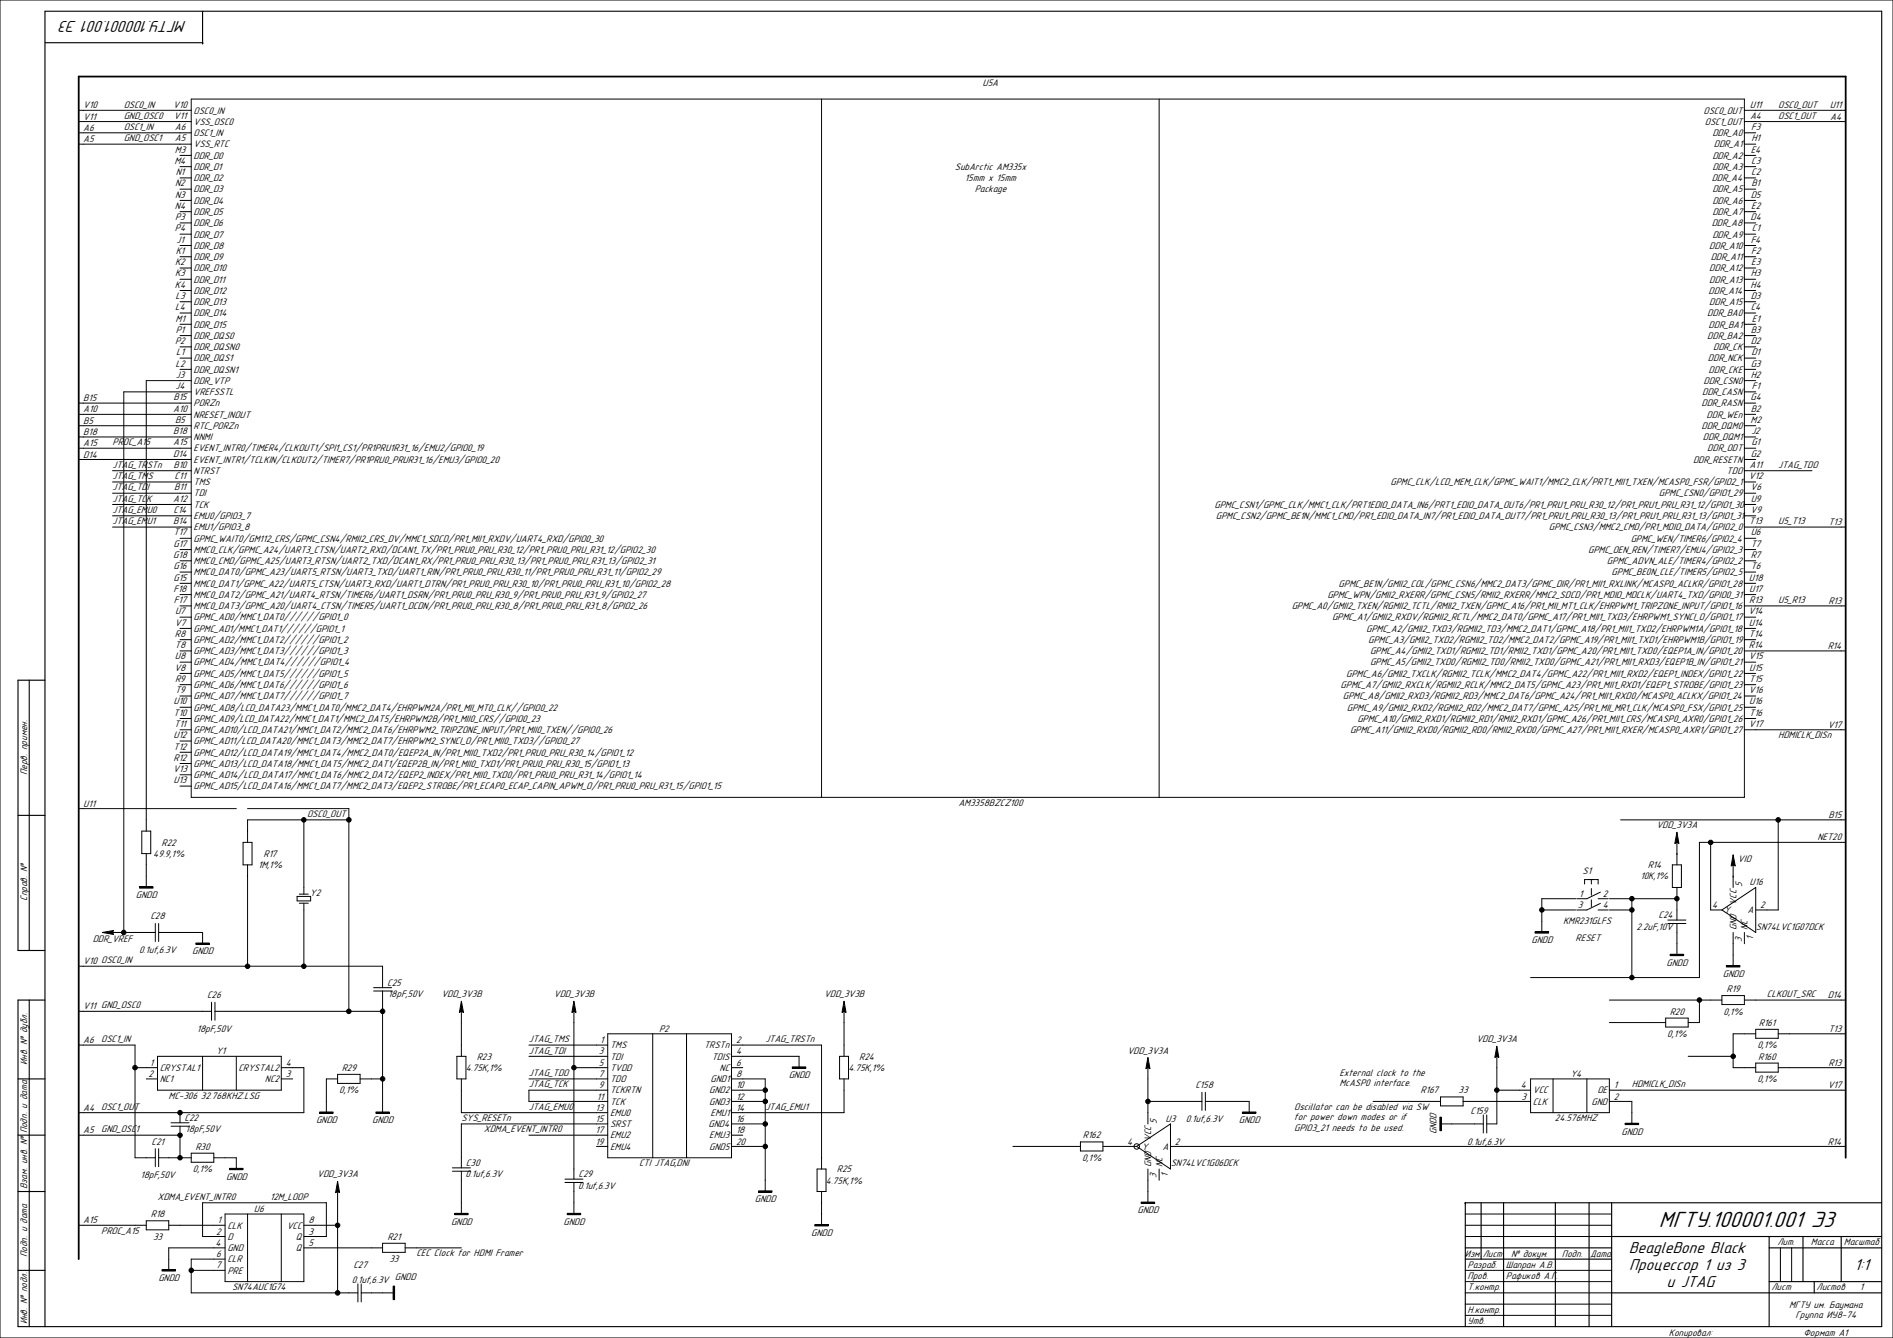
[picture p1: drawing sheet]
<svg xmlns="http://www.w3.org/2000/svg" width="841mm" height="594mm" viewBox="0 0 841 594" stroke-linecap="round" stroke-linejoin="round" font-family="sans-serif">
<defs><g id="words">
<text font-size="10.3" x="737" y="544.8">МГТУ.100001.001 Э3</text>
<g font-size="7.4">
<text x="82.9" y="9.5" transform="rotate(180 82.9 9.5)">МГТУ.100001.001 Э3</text>
<text x="723.7" y="556.2">BeagleBone Black</text>
<text x="723.8" y="563.9">Процессор 1 из 3</text>
<text x="823.9" y="563.9">1:1</text>
<text x="740.5" y="571.6">и JTAG</text>
</g>
<g font-size="4.4">
<text x="436.5" y="38.1">U5A</text>
<text x="55" y="47.8">OSC0_IN</text>
<text x="77" y="47.8">V10</text>
<text x="777.5" y="47.8">U11</text>
<text x="790" y="47.8">OSC0_OUT</text>
<text x="37" y="48.1">V10</text>
<text x="37" y="53.1">V11</text>
<text x="55" y="52.7">GND_OSC0</text>
<text x="77.3" y="52.7">V11</text>
<text x="86" y="50.4">OSC0_IN</text>
<text x="756.8" y="50.4">OSC0_OUT</text>
<text x="777.5" y="52.7">A4</text>
<text x="790" y="52.7">OSC1_OUT</text>
<text x="812.9" y="48.1">U11</text>
<text x="813.1" y="53.1">A4</text>
<text x="37" y="58.1">A6</text>
<text x="55" y="57.7">OSC1_IN</text>
<text x="77.7" y="57.7">A6</text>
<text x="86" y="55.4">VSS_OSC0</text>
<text x="757.4" y="55.4">OSC1_OUT</text>
<text x="778" y="57.7">F3</text>
<text x="37" y="63.1">A5</text>
<text x="55" y="62.7">GND_OSC1</text>
<text x="77.7" y="62.7">A5</text>
<text x="86" y="60.5">OSC1_IN</text>
<text x="86" y="65.4">VSS_RTC</text>
<text x="760.8" y="60.5">DDR_A0</text>
<text x="761.5" y="65.4">DDR_A1</text>
<text x="778.1" y="62.7">H1</text>
<text x="77.7" y="67.7">M3</text>
<text x="86" y="70.4">DDR_D0</text>
<text x="760.8" y="70.4">DDR_A2</text>
<text x="777.8" y="67.7">E4</text>
<text x="77.5" y="72.7">M4</text>
<text x="78.1" y="77.7">N1</text>
<text x="86" y="75.4">DDR_D1</text>
<text x="424.2" y="75.4">SubArctic AM335x</text>
<text x="760.8" y="75.4">DDR_A3</text>
<text x="778" y="72.7">C3</text>
<text x="778" y="77.7">C2</text>
<text x="77.8" y="82.7">N2</text>
<text x="86" y="80.4">DDR_D2</text>
<text x="428.7" y="80.4">15mm x 15mm</text>
<text x="760.5" y="80.4">DDR_A4</text>
<text x="778.1" y="82.7">B1</text>
<text x="77.8" y="87.7">N3</text>
<text x="86" y="85.4">DDR_D3</text>
<text x="433" y="85.4">Package</text>
<text x="760.8" y="85.4">DDR_A5</text>
<text x="777.8" y="87.7">D5</text>
<text x="77.7" y="92.8">N4</text>
<text x="86" y="90.4">DDR_D4</text>
<text x="86" y="95.4">DDR_D5</text>
<text x="760.8" y="90.4">DDR_A6</text>
<text x="760.8" y="95.4">DDR_A7</text>
<text x="778" y="92.8">E2</text>
<text x="77.8" y="97.7">P3</text>
<text x="86" y="100.5">DDR_D6</text>
<text x="760.5" y="100.5">DDR_A8</text>
<text x="777.7" y="97.7">D4</text>
<text x="77.7" y="102.7">P4</text>
<text x="78.4" y="107.7">J1</text>
<text x="86" y="105.5">DDR_D7</text>
<text x="760.8" y="105.5">DDR_A9</text>
<text x="777.8" y="107.7">F4</text>
<text x="778.3" y="102.7">C1</text>
<text x="78.1" y="112.7">K1</text>
<text x="86" y="110.4">DDR_D8</text>
<text x="759.4" y="110.4">DDR_A10</text>
<text x="778" y="112.7">F2</text>
<text x="77.8" y="117.7">K2</text>
<text x="86" y="115.4">DDR_D9</text>
<text x="760.1" y="115.4">DDR_A11</text>
<text x="778" y="117.7">E3</text>
<text x="77.8" y="122.7">K3</text>
<text x="86" y="120.4">DDR_D10</text>
<text x="86" y="125.4">DDR_D11</text>
<text x="759.4" y="120.4">DDR_A12</text>
<text x="759.4" y="125.4">DDR_A13</text>
<text x="777.8" y="122.7">H3</text>
<text x="77.7" y="127.7">K4</text>
<text x="86" y="130.4">DDR_D12</text>
<text x="759.1" y="130.4">DDR_A14</text>
<text x="777.7" y="127.7">H4</text>
<text x="77.8" y="137.8">L4</text>
<text x="78" y="132.8">L3</text>
<text x="86" y="135.4">DDR_D13</text>
<text x="759.4" y="135.4">DDR_A15</text>
<text x="777.8" y="132.8">D3</text>
<text x="777.8" y="137.8">C4</text>
<text x="78" y="142.7">M1</text>
<text x="86" y="140.5">DDR_D14</text>
<text x="758.5" y="140.5">DDR_BA0</text>
<text x="778.3" y="142.7">E1</text>
<text x="78.1" y="147.7">P1</text>
<text x="86" y="145.5">DDR_D15</text>
<text x="759.1" y="145.5">DDR_BA1</text>
<text x="777.8" y="147.7">B3</text>
<text x="77.8" y="152.7">P2</text>
<text x="86" y="150.5">DDR_DQS0</text>
<text x="86" y="155.4">DDR_DQSN0</text>
<text x="758.5" y="150.5">DDR_BA2</text>
<text x="761.2" y="155.4">DDR_CK</text>
<text x="777.8" y="152.7">D2</text>
<text x="78.3" y="157.7">L1</text>
<text x="86" y="160.4">DDR_DQS1</text>
<text x="758.8" y="160.4">DDR_NCK</text>
<text x="778.1" y="157.7">D1</text>
<text x="78" y="162.7">L2</text>
<text x="78.1" y="167.7">J3</text>
<text x="86" y="165.4">DDR_DQSN1</text>
<text x="759.1" y="165.4">DDR_CKE</text>
<text x="777.8" y="162.7">G3</text>
<text x="777.8" y="167.7">H2</text>
<text x="78" y="172.8">J4</text>
<text x="86" y="170.4">DDR_VTP</text>
<text x="756.8" y="170.4">DDR_CSN0</text>
<text x="778.3" y="172.8">F1</text>
<text x="37" y="178.1">B15</text>
<text x="77.1" y="177.8">B15</text>
<text x="86" y="175.4">VREFSSTL</text>
<text x="756.2" y="175.4">DDR_CASN</text>
<text x="777.7" y="177.8">G4</text>
<text x="37" y="183.1">A10</text>
<text x="77" y="182.8">A10</text>
<text x="86" y="185.5">NRESET_INOUT</text>
<text x="86" y="180.4">PORZn</text>
<text x="755.9" y="180.4">DDR_RASN</text>
<text x="758.2" y="185.5">DDR_WEn</text>
<text x="777.8" y="182.8">B2</text>
<text x="37" y="188.1">B5</text>
<text x="77.8" y="187.7">B5</text>
<text x="86" y="190.5">RTC_PORZn</text>
<text x="755.9" y="190.5">DDR_DQM0</text>
<text x="777.7" y="187.7">M2</text>
<text x="37" y="193.2">B18</text>
<text x="50" y="197.7">PROC_A15</text>
<text x="77" y="197.7">A15</text>
<text x="77" y="192.7">B18</text>
<text x="86" y="195.5">NNMI</text>
<text x="756.5" y="195.5">DDR_DQM1</text>
<text x="778.1" y="192.7">J2</text>
<text x="778.1" y="197.7">G1</text>
<text x="37" y="198.2">A15</text>
<text x="37" y="203.2">D14</text>
<text x="77" y="202.7">D14</text>
<text x="86" y="200.4">EVENT_INTR0/TIMER4/CLKOUT1/SPI1_CS1/PR1PRU1R31_16/EMU2/GPIO0_19</text>
<text x="758.5" y="200.4">DDR_ODT</text>
<text x="777.8" y="202.7">G2</text>
<text x="50" y="207.7">JTAG_TRSTn</text>
<text x="77.1" y="207.7">B10</text>
<text x="86" y="205.4">EVENT_INTR1/TCLKIN/CLKOUT2/TIMER7/PR1PRU0_PRUR31_16/EMU3/GPIO0_20</text>
<text x="752.2" y="205.4">DDR_RESETN</text>
<text x="777.3" y="207.7">A11</text>
<text x="790" y="207.7">JTAG_TDO</text>
<text x="50" y="212.8">JTAG_TMS</text>
<text x="77.6" y="212.8">C11</text>
<text x="86" y="215.4">TMS</text>
<text x="86" y="210.4">NTRST</text>
<text x="617.8" y="215.4">GPMC_CLK/LCD_MEM_CLK/GPMC_WAIT1/MMC2_CLK/PRT1_MII1_TXEN/MCASP0_FSR/GPIO2_1</text>
<text x="767.1" y="210.4">TDO</text>
<text x="777" y="212.8">V12</text>
<text x="50" y="217.8">JTAG_TDI</text>
<text x="77.4" y="217.8">B11</text>
<text x="86" y="220.4">TDI</text>
<text x="737" y="220.4">GPMC_CSN0/GPIO1_29</text>
<text x="777.7" y="217.8">V6</text>
<text x="50" y="222.8">JTAG_TCK</text>
<text x="50" y="227.8">JTAG_EMU0</text>
<text x="77" y="222.8">A12</text>
<text x="77.1" y="227.8">C14</text>
<text x="86" y="225.5">TCK</text>
<text x="539.6" y="225.5">GPMC_CSN1/GPMC_CLK/MMC1_CLK/PRT1EDIO_DATA_IN6/PRT1_EDIO_DATA_OUT6/PR1_PRU1_PRU_R30_12/PR1_PRU1_PRU_R31_12/GPIO1_30</text>
<text x="777.7" y="227.8">V9</text>
<text x="777.8" y="222.8">U9</text>
<text x="50" y="232.7">JTAG_EMU1</text>
<text x="77" y="232.7">B14</text>
<text x="86" y="230.5">EMU0/GPIO3_7</text>
<text x="540.2" y="230.5">GPMC_CSN2/GPMC_BE1N/MMC1_CMD/PR1_EDIO_DATA_IN7/PR1_EDIO_DATA_OUT7/PR1_PRU1_PRU_R30_13/PR1_PRU1_PRU_R31_13/GPIO1_31</text>
<text x="777.2" y="232.7">T13</text>
<text x="790" y="232.7">U5_T13</text>
<text x="812.3" y="233.2">T13</text>
<text x="77.1" y="237.7">T17</text>
<text x="86" y="235.5">EMU1/GPIO3_8</text>
<text x="688.1" y="235.5">GPMC_CSN3/MMC2_CMD/PR1_MDIO_DATA/GPIO2_0</text>
<text x="777.8" y="237.7">U6</text>
<text x="77.1" y="242.7">G17</text>
<text x="86" y="245.4">MMC0_CLK/GPMC_A24/UART3_CTSN/UART2_RXD/DCAN1_TX/PR1_PRU0_PRU_R30_12/PR1_PRU0_PRU_R31_12/GPIO2_30</text>
<text x="86" y="240.5">GPMC_WAIT0/GM112_CRS/GPMC_CSN4/RMII2_CRS_DV/MMC1_SDCD/PR1_MII1_RXDV/UART4_RXD/GPIO0_30</text>
<text x="705.6" y="245.4">GPMC_OEN_REN/TIMER7/EMU4/GPIO2_3</text>
<text x="724.5" y="240.5">GPMC_WEN/TIMER6/GPIO2_4</text>
<text x="777.8" y="242.7">T7</text>
<text x="77" y="247.7">G18</text>
<text x="86" y="250.4">MMC0_CMD/GPMC_A25/UART3_RTSN/UART2_TXD/DCAN1_RX/PR1_PRU0_PRU_R30_13/PR1_PRU0_PRU_R31_13/GPIO2_31</text>
<text x="714" y="250.4">GPMC_ADVN_ALE/TIMER4/GPIO2_2</text>
<text x="777.8" y="247.7">R7</text>
<text x="77.1" y="257.8">G15</text>
<text x="77.1" y="252.8">G16</text>
<text x="86" y="255.4">MMC0_DAT0/GPMC_A23/UART5_RTSN/UART3_TXD/UART1_RIN/PR1_PRU0_PRU_R30_11/PR1_PRU0_PRU_R31_11/GPIO2_29</text>
<text x="716" y="255.4">GPMC_BE0N_CLE/TIMER5/GPIO2_5</text>
<text x="777" y="257.8">U18</text>
<text x="777.8" y="252.8">T6</text>
<text x="77.1" y="262.8">F18</text>
<text x="86" y="260.4">MMC0_DAT1/GPMC_A22/UART5_CTSN/UART3_RXD/UART1_DTRN/PR1_PRU0_PRU_R30_10/PR1_PRU0_PRU_R31_10/GPIO2_28</text>
<text x="594.7" y="260.4">GPMC_BE1N/GMII2_COL/GPMC_CSN6/MMC2_DAT3/GPMC_DIR/PR1_MII1_RXLINK/MCASP0_ACLKR/GPIO1_28</text>
<text x="777.2" y="262.8">U17</text>
<text x="77.3" y="267.8">F17</text>
<text x="86" y="265.5">MMC0_DAT2/GPMC_A21/UART4_RTSN/TIMER6/UART1_DSRN/PR1_PRU0_PRU_R30_9/PR1_PRU0_PRU_R31_9/GPIO2_27</text>
<text x="589.7" y="265.5">GPMC_WPN/GMII2_RXERR/GPMC_CSN5/RMII2_RXERR/MMC2_SDCD/PR1_MDIO_MDCLK/UART4_TXD/GPIO0_31</text>
<text x="777.2" y="267.8">R13</text>
<text x="790" y="267.8">U5_R13</text>
<text x="812.3" y="268.1">R13</text>
<text x="77.8" y="272.8">U7</text>
<text x="86" y="270.5">MMC0_DAT3/GPMC_A20/UART4_CTSN/TIMER5/UART1_DCDN/PR1_PRU0_PRU_R30_8/PR1_PRU0_PRU_R31_8/GPIO2_26</text>
<text x="86" y="275.5">GPMC_AD0/MMC1_DAT0//////GPIO1_0</text>
<text x="573.9" y="270.5">GPMC_A0/GMII2_TXEN/RGMII2_TCTL/RMII2_TXEN/GPMC_A16/PR1_MII_MT1_CLK/EHRPWM1_TRIPZONE_INPUT/GPIO1_16</text>
<text x="591.8" y="275.5">GPMC_A1/GMII2_RXDV/RGMII2_RCTL/MMC2_DAT0/GPMC_A17/PR1_MII1_TXD3/EHRPWM1_SYNCI_O/GPIO1_17</text>
<text x="776.8" y="272.8">V14</text>
<text x="77.7" y="277.7">V7</text>
<text x="86" y="280.5">GPMC_AD1/MMC1_DAT1//////GPIO1_1</text>
<text x="607" y="280.5">GPMC_A2/GMII2_TXD3/RGMII2_TD3/MMC2_DAT1/GPMC_A18/PR1_MII1_TXD2/EHRPWM1A/GPIO1_18</text>
<text x="777" y="277.7">U14</text>
<text x="77.7" y="282.7">R8</text>
<text x="77.7" y="287.7">T8</text>
<text x="86" y="285.5">GPMC_AD2/MMC1_DAT2//////GPIO1_2</text>
<text x="607.9" y="285.5">GPMC_A3/GMII2_TXD2/RGMII2_TD2/MMC2_DAT2/GPMC_A19/PR1_MII1_TXD1/EHRPWM1B/GPIO1_19</text>
<text x="777" y="282.7">T14</text>
<text x="777" y="287.7">R14</text>
<text x="77.7" y="292.8">U8</text>
<text x="86" y="290.4">GPMC_AD3/MMC1_DAT3//////GPIO1_3</text>
<text x="608.7" y="290.4">GPMC_A4/GMII2_TXD1/RGMII2_TD1/RMII2_TXD1/GPMC_A20/PR1_MII1_TXD0/EQEP1A_IN/GPIO1_20</text>
<text x="777" y="292.8">V15</text>
<text x="812" y="288.2">R14</text>
<text x="77.5" y="297.8">V8</text>
<text x="86" y="295.4">GPMC_AD4/MMC1_DAT4//////GPIO1_4</text>
<text x="608.7" y="295.4">GPMC_A5/GMII2_TXD0/RGMII2_TD0/RMII2_TXD0/GPMC_A21/PR1_MII1_RXD3/EQEP1B_IN/GPIO1_21</text>
<text x="777.2" y="297.8">U15</text>
<text x="77.8" y="302.8">R9</text>
<text x="86" y="305.5">GPMC_AD6/MMC1_DAT6//////GPIO1_6</text>
<text x="86" y="300.4">GPMC_AD5/MMC1_DAT5//////GPIO1_5</text>
<text x="595.6" y="305.5">GPMC_A7/GMII2_RXCLK/RGMII2_RCLK/MMC2_DAT5/GPMC_A23/PR1_MII1_RXD1/EQEP1_STROBE/GPIO1_23</text>
<text x="598.1" y="300.4">GPMC_A6/GMII2_TXCLK/RGMII2_TCLK/MMC2_DAT4/GPMC_A22/PR1_MII1_RXD2/EQEP1_INDEX/GPIO1_22</text>
<text x="777.2" y="302.8">T15</text>
<text x="77.8" y="307.8">T9</text>
<text x="86" y="310.5">GPMC_AD7/MMC1_DAT7//////GPIO1_7</text>
<text x="596.6" y="310.5">GPMC_A8/GMII2_RXD3/RGMII2_RD3/MMC2_DAT6/GPMC_A24/PR1_MII1_RXD0/MCASP0_ACLKX/GPIO1_24</text>
<text x="777" y="307.8">V16</text>
<text x="77.1" y="317.8">T10</text>
<text x="77.1" y="312.8">U10</text>
<text x="86" y="315.5">GPMC_AD8/LCD_DATA23/MMC1_DAT0/MMC2_DAT4/EHRPWM2A/PR1_MII_MT0_CLK//GPIO0_22</text>
<text x="598.4" y="315.5">GPMC_A9/GMII2_RXD2/RGMII2_RD2/MMC2_DAT7/GPMC_A25/PR1_MII_MR1_CLK/MCASP0_FSX/GPIO1_25</text>
<text x="777.2" y="312.8">U16</text>
<text x="777.2" y="317.8">T16</text>
<text x="77.4" y="322.7">T11</text>
<text x="86" y="320.5">GPMC_AD9/LCD_DATA22/MMC1_DAT1/MMC2_DAT5/EHRPWM2B/PR1_MII0_CRS//GPIO0_23</text>
<text x="603" y="320.5">GPMC_A10/GMII2_RXD1/RGMII2_RD1/RMII2_RXD1/GPMC_A26/PR1_MII1_CRS/MCASP0_AXR0/GPIO1_26</text>
<text x="777" y="322.7">V17</text>
<text x="812" y="323.2">V17</text>
<text x="77.1" y="327.7">U12</text>
<text x="86" y="325.5">GPMC_AD10/LCD_DATA21/MMC1_DAT2/MMC2_DAT6/EHRPWM2_TRIPZONE_INPUT/PR1_MII0_TXEN//GPIO0_26</text>
<text x="599.8" y="325.5">GPMC_A11/GMII2_RXD0/RGMII2_RD0/RMII2_RXD0/GPMC_A27/PR1_MII1_RXER/MCASP0_AXR1/GPIO1_27</text>
<text x="790" y="327.7">HDMICLK_DISn</text>
<text x="77.1" y="332.8">T12</text>
<text x="86" y="335.4">GPMC_AD12/LCD_DATA19/MMC1_DAT4/MMC2_DAT0/EQEP2A_IN/PR1_MII0_TXD2/PR1_PRU0_PRU_R30_14/GPIO1_12</text>
<text x="86" y="330.5">GPMC_AD11/LCD_DATA20/MMC1_DAT3/MMC2_DAT7/EHRPWM2_SYNCI_O/PR1_MII0_TXD3//GPIO0_27</text>
<text x="77.1" y="337.8">R12</text>
<text x="86" y="340.4">GPMC_AD13/LCD_DATA18/MMC1_DAT5/MMC2_DAT1/EQEP2B_IN/PR1_MII0_TXD1/PR1_PRU0_PRU_R30_15/GPIO1_13</text>
<text x="12" y="344" transform="rotate(-90 12 344)">Перв. примен.</text>
<text x="77" y="342.8">V13</text>
<text x="77.1" y="347.8">U13</text>
<text x="86" y="345.5">GPMC_AD14/LCD_DATA17/MMC1_DAT6/MMC2_DAT2/EQEP2_INDEX/PR1_MII0_TXD0/PR1_PRU0_PRU_R31_14/GPIO1_14</text>
<text x="86" y="350.5">GPMC_AD15/LCD_DATA16/MMC1_DAT7/MMC2_DAT3/EQEP2_STROBE/PR1_ECAP0_ECAP_CAPIN_APWM_O/PR1_PRU0_PRU_R31_15/GPIO1_15</text>
<text x="37" y="358.2">U11</text>
<text x="425.8" y="357.8">AM3358BZCZ100</text>
<text x="136.4" y="362.8">OSC0_OUT</text>
<text x="812.3" y="363.2">B15</text>
<text x="735.9" y="367.7">VDD_3V3A</text>
<text x="71.8" y="375.5">R22</text>
<text x="807.4" y="373.2">NET20</text>
<text x="68.1" y="380.4">49.9,1%</text>
<text x="117.1" y="380.4">R17</text>
<text x="772.1" y="382.8">VIO</text>
<text x="114.7" y="385.5">1M,1%</text>
<text x="703.1" y="388.2">S1</text>
<text x="732" y="385.5">R14</text>
<text x="728.9" y="390.5">10K,1%</text>
<text x="773.9" y="394" transform="rotate(-90 773.9 394)">5</text>
<text x="777.3" y="393.1">U16</text>
<text x="12" y="400.1" transform="rotate(-90 12 400.1)">Справ. №</text>
<text x="60.4" y="398.8">GNDD</text>
<text x="137.7" y="397.8">Y2</text>
<text x="701.6" y="398.2">1</text>
<text x="712" y="398.2">2</text>
<text x="771.4" y="401.7" transform="rotate(-90 771.4 401.7)">VCC</text>
<text x="701" y="403.2">3</text>
<text x="712" y="403.2">4</text>
<text x="736.9" y="407.8">C24</text>
<text x="760.7" y="403.2">4</text>
<text x="766" y="405.5">Y</text>
<text x="776.4" y="405.5">A</text>
<text x="782" y="403.2">2</text>
<text x="66.8" y="408.2">C28</text>
<text x="694.4" y="410.5">KMR231GLFS</text>
<text x="727.1" y="412.8">2.2uF,10V</text>
<text x="771.4" y="413" transform="rotate(-90 771.4 413)">GND</text>
<text x="776.4" y="413" transform="rotate(-90 776.4 413)">NC</text>
<text x="780.1" y="412.8">SN74LVC1G07DCK</text>
<text x="41.2" y="418.2">DDR_VREF</text>
<text x="680.4" y="418.8">GNDD</text>
<text x="700" y="417.8">RESET</text>
<text x="773.9" y="418" transform="rotate(-90 773.9 418)">3</text>
<text x="778.8" y="417.4" transform="rotate(-90 778.8 417.4)">1</text>
<text x="61.8" y="423.2">0.1uf,6.3V</text>
<text x="85.4" y="423.8">GNDD</text>
<text x="37" y="428.2">V10 OSC0_IN</text>
<text x="740.5" y="428.8">GNDD</text>
<text x="172" y="437.8">C25</text>
<text x="765.4" y="433.8">GNDD</text>
<text x="92" y="443.2">C26</text>
<text x="172.4" y="442.8">18pF,50V</text>
<text x="196.1" y="442.8">VDD_3V3B</text>
<text x="246.1" y="442.8">VDD_3V3B</text>
<text x="366.1" y="442.8">VDD_3V3B</text>
<text x="767.1" y="440.5">R19</text>
<text x="785" y="442.8">CLKOUT_SRC</text>
<text x="812" y="443.2">D14</text>
<text x="37" y="448.2">V11 GND_OSC0</text>
<text x="741.8" y="450.5">R20</text>
<text x="765.7" y="450.5">0,1%</text>
<text x="781.4" y="455.5">R161</text>
<text x="87.4" y="458.2">18pF,50V</text>
<text x="292.8" y="458.2">P2</text>
<text x="740.7" y="460.5">0,1%</text>
<text x="812.3" y="458.2">T13</text>
<text x="37" y="463.2">A6</text>
<text x="45" y="462.8">OSC1_IN</text>
<text x="235" y="462.8">JTAG_TMS</text>
<text x="235" y="467.8">JTAG_TDI</text>
<text x="266.6" y="463.2">1</text>
<text x="271" y="465.5">TMS</text>
<text x="312.8" y="465.5">TRSTn</text>
<text x="327" y="463.2">2</text>
<text x="340" y="462.8">JTAG_TRSTn</text>
<text x="500.9" y="467.8">VDD_3V3A</text>
<text x="655.9" y="462.8">VDD_3V3A</text>
<text x="780.8" y="465.5">0,1%</text>
<text x="12" y="472.9" transform="rotate(-90 12 472.9)">Инв. № дубл.</text>
<text x="66.6" y="473.2">1</text>
<text x="96" y="468.2">Y1</text>
<text x="127" y="473.2">4</text>
<text x="211.8" y="470.5">R23</text>
<text x="266" y="468.2">3</text>
<text x="266" y="473.2">5</text>
<text x="271" y="470.5">TDI</text>
<text x="316.2" y="470.5">TDIS</text>
<text x="327" y="468.2">4</text>
<text x="327" y="473.2">6</text>
<text x="381.7" y="470.5">R24</text>
<text x="781.1" y="470.5">R160</text>
<text x="812.3" y="473.2">R13</text>
<text x="66" y="478.2">2</text>
<text x="71" y="475.5">CRYSTAL1</text>
<text x="105.9" y="475.5">CRYSTAL2</text>
<text x="127" y="478.2">3</text>
<text x="151.8" y="475.5">R29</text>
<text x="206.9" y="475.5">4.75K,1%</text>
<text x="235" y="477.8">JTAG_TDO</text>
<text x="266" y="478.2">7</text>
<text x="271" y="475.5">TVDD</text>
<text x="319.7" y="475.5">NC</text>
<text x="327" y="478.2">8</text>
<text x="350.4" y="478.8">GNDD</text>
<text x="376.9" y="475.5">4.75K,1%</text>
<text x="595" y="477.8">External clock to the</text>
<text x="697.7" y="478.2">Y4</text>
<text x="71" y="480.5">NC1</text>
<text x="117.7" y="480.5">NC2</text>
<text x="150.7" y="485.5">0,1%</text>
<text x="235" y="482.8">JTAG_TCK</text>
<text x="266" y="483.2">9</text>
<text x="271" y="480.5">TDO</text>
<text x="271" y="485.5">TCKRTN</text>
<text x="315.1" y="485.5">GND2</text>
<text x="315.7" y="480.5">GND1</text>
<text x="327" y="483.2">10</text>
<text x="531.1" y="483.2">C158</text>
<text x="595" y="482.4">McASP0 interface.</text>
<text x="631.1" y="485.5">R167</text>
<text x="648" y="485.5">33</text>
<text x="675.7" y="483.2">4</text>
<text x="681" y="485.5">VCC</text>
<text x="709.7" y="485.5">OE</text>
<text x="717" y="483.2">1</text>
<text x="725" y="482.8">HDMICLK_DISn</text>
<text x="780.8" y="480.5">0,1%</text>
<text x="812" y="483.2">V17</text>
<text x="74.9" y="487.8">MC-306 32.768KHZ.LSG</text>
<text x="265.2" y="488.2">11</text>
<text x="271" y="490.5">TCK</text>
<text x="315.1" y="490.5">GND3</text>
<text x="327" y="488.2">12</text>
<text x="676" y="488.2">3</text>
<text x="681" y="490.5">CLK</text>
<text x="707.1" y="490.5">GND</text>
<text x="717" y="488.2">2</text>
<text x="37" y="493.2">A4</text>
<text x="45" y="492.8">OSC1_OUT</text>
<text x="82" y="497.8">C22</text>
<text x="205" y="497.8">SYS_RESETn</text>
<text x="235" y="492.8">JTAG_EMU0</text>
<text x="264.6" y="493.2">13</text>
<text x="271" y="495.5">EMU0</text>
<text x="315.7" y="495.5">EMU1</text>
<text x="327" y="493.2">14</text>
<text x="340" y="492.8">JTAG_EMU1</text>
<text x="575" y="492.8">Oscillator can be disabled via SW</text>
<text x="575" y="497.4">for power down modes or if</text>
<text x="653.3" y="494.7">C159</text>
<text x="690.8" y="497.8">24.576MHZ</text>
<text x="37" y="503.2">A5</text>
<text x="45" y="502.8">GND_OSC1</text>
<text x="82.4" y="502.8">18pF,50V</text>
<text x="140.4" y="498.8">GNDD</text>
<text x="165.4" y="498.8">GNDD</text>
<text x="215" y="502.8">XDMA_EVENT_INTR0</text>
<text x="264.6" y="498.2">15</text>
<text x="264.6" y="503.2">17</text>
<text x="271" y="500.5">SRST</text>
<text x="314.8" y="500.5">GND4</text>
<text x="327" y="498.2">16</text>
<text x="327" y="503.2">18</text>
<text x="513.9" y="499.1" transform="rotate(-90 513.9 499.1)">5</text>
<text x="517.8" y="498.2">U3</text>
<text x="526.8" y="498.2">0.1uf,6.3V</text>
<text x="550.4" y="498.8">GNDD</text>
<text x="575" y="502">GPIO3_21 needs to be used.</text>
<text x="638.3" y="503.6" transform="rotate(-90 638.3 503.6)">GNDD</text>
<text x="720.4" y="503.8">GNDD</text>
<text x="67.3" y="508.2">C21</text>
<text x="264.6" y="508.2">19</text>
<text x="271" y="505.5">EMU2</text>
<text x="315.1" y="505.5">EMU3</text>
<text x="327" y="508.2">20</text>
<text x="481.1" y="505.5">R162</text>
<text x="500.7" y="508.2">4</text>
<text x="511.4" y="506.6" transform="rotate(-90 511.4 506.6)">VCC</text>
<text x="522" y="508.2">2</text>
<text x="651.8" y="508.2">0.1uf,6.3V</text>
<text x="812" y="508.2">R14</text>
<text x="86.8" y="510.5">R30</text>
<text x="271" y="510.5">EMU4</text>
<text x="315.1" y="510.5">GND5</text>
<text x="480.7" y="515.5">0,1%</text>
<text x="507.2" y="510.5">Y</text>
<text x="516.4" y="510.5">A</text>
<text x="85.7" y="520.5">0,1%</text>
<text x="207" y="517.8">C30</text>
<text x="283.9" y="517.8">CTI JTAG,DNI</text>
<text x="371.8" y="520.5">R25</text>
<text x="511.4" y="518.1" transform="rotate(-90 511.4 518.1)">GND</text>
<text x="516.4" y="518.1" transform="rotate(-90 516.4 518.1)">NC</text>
<text x="520.1" y="517.8">SN74LVC1G06DCK</text>
<text x="62.4" y="523.2">18pF,50V</text>
<text x="100.4" y="523.8">GNDD</text>
<text x="140.9" y="522.8">VDD_3V3A</text>
<text x="206.8" y="522.8">0.1uf,6.3V</text>
<text x="256.8" y="527.8">0.1uf,6.3V</text>
<text x="257" y="522.8">C29</text>
<text x="366.9" y="525.5">4.75K,1%</text>
<text x="513.8" y="523.1" transform="rotate(-90 513.8 523.1)">3</text>
<text x="518.8" y="522.5" transform="rotate(-90 518.8 522.5)">1</text>
<text x="12" y="528.1" transform="rotate(-90 12 528.1)">Взам. инв. № Подп. и дата</text>
<text x="70" y="532.8">XDMA_EVENT_INTR0</text>
<text x="120" y="532.8">12M_LOOP</text>
<text x="335.4" y="533.8">GNDD</text>
<text x="112.8" y="538.2">U6</text>
<text x="505.4" y="538.8">GNDD</text>
<text x="37" y="543.2">A15</text>
<text x="67" y="540.5">R18</text>
<text x="96.6" y="543.2">1</text>
<text x="101" y="545.5">CLK</text>
<text x="127.4" y="545.5">VCC</text>
<text x="137" y="543.2">8</text>
<text x="200.4" y="543.8">GNDD</text>
<text x="250.4" y="543.8">GNDD</text>
<text x="45" y="547.8">PROC_A15</text>
<text x="68" y="550.5">33</text>
<text x="96" y="548.2">2</text>
<text x="101" y="550.5">D</text>
<text x="131.4" y="550.5">Q</text>
<text x="137" y="548.2">3</text>
<text x="172.1" y="550.5">R21</text>
<text x="360.4" y="548.8">GNDD</text>
<text x="95.7" y="553.2">4</text>
<text x="101" y="555.5">GND</text>
<text x="131.4" y="555.5">Q</text>
<text x="137" y="553.2">5</text>
<text x="185" y="557.8">CEC Clock for HDMI Framer</text>
<text x="650.8" y="558">Изм.Лист</text>
<text x="671.3" y="558">№ докум.</text>
<text x="693.9" y="558">Подп.</text>
<text x="706.4" y="558">Дата</text>
<text x="789.6" y="553">Лит.</text>
<text x="804.5" y="553">Масса</text>
<text x="819.2" y="553">Масштаб</text>
<text x="12" y="558.2" transform="rotate(-90 12 558.2)">Подп. и дата</text>
<text x="96" y="558.2">6</text>
<text x="96" y="563.2">7</text>
<text x="101" y="560.5">CLR</text>
<text x="157" y="563.2">C27</text>
<text x="173" y="560.5">33</text>
<text x="652" y="563">Разраб.</text>
<text x="669" y="563">Шапран А.В.</text>
<text x="70.4" y="568.8">GNDD</text>
<text x="101" y="565.5">PRE</text>
<text x="156.3" y="569.7">0.1uf,6.3V</text>
<text x="175.4" y="568.2">GNDD</text>
<text x="652" y="568">Пров.</text>
<text x="669" y="568">Рафиков А.Г.</text>
<text x="103.1" y="572.8">SN74AUC1G74</text>
<text x="652" y="573">Т.контр.</text>
<text x="787" y="573">Лист</text>
<text x="807" y="573">Листов</text>
<text x="826.3" y="573">1</text>
<text x="794.9" y="580.7">МГТУ им. Баумана</text>
<text x="12" y="588" transform="rotate(-90 12 588)">Инв. № подл.</text>
<text x="652" y="583">Н.контр.</text>
<text x="797.6" y="585.3">Группа ИУ8-74</text>
<text x="652" y="588">Утв.</text>
<text x="741.4" y="593">Копировал:</text>
<text x="801.3" y="593">Формат A1</text>
</g>
</g></defs>
<g fill="none" stroke="#000" stroke-width=".5">
<path d="M90 5v14h-70M13 302v120M20 302h-12v120h12M8 362h12M13 444v145M20 444h-12v145h828v-584h-816v584M8 479h12M8 504h12M8 529h12M658 534v25.1M668 534v55M691 534v55"/>
<path d="M706 534v55M716 534v55M836 534h-185v55M651 554.1h65M651 559.1h65M716 549h120M786 554.1h50M786 549v40M801 549v20M818 549v20M8 564h12M716 574h120"/>
<path d="M786 569h50M806 569v5"/>
</g>
<g fill="none" stroke="#000" stroke-width=".44">
<path d="M0 0h841v594.1h-841zM35 49h50M35 54h50M35 59h50M85 44h690v310h-690zM365 44v310M515 44v310M775 49h45M775 54h45M775 59h5M35 64h50M80 69h5"/>
<path d="M80 74h5M80 79h5M775 64h5M775 69h5M775 74h5M775 79h5M80 84h5M80 89h5M80 94h5M80 99h5M775 84h5M775 89h5"/>
<path d="M775 94h5M775 99h5M80 104h5M80 109h5M80 114h5M80 119h5M775 104h5M775 109h5M775 114h5M775 119h5M80 124h5M80 129h5"/>
<path d="M80 134h5M80 139h5M775 124h5M775 129h5M775 134h5M775 139h5M80 144h5M80 149h5M80 154h5M80 159h5M775 144h5M775 149h5"/>
<path d="M775 154h5M775 159h5M35 179h50M80 164h5M85 169h-20v200M85 174h-30v240M775 164h5M775 169h5M775 174h5M775 179h5M35 184h50M35 189h50"/>
<path d="M35 194h50M35 199h50M775 184h5M775 189h5M775 194h5M775 199h5M35 204h50M50 219h35M50 214h35M50 209h35M775 204h5M775 219h5"/>
<path d="M775 214h5M775 209h30M50 234h35M50 229h35M50 224h35M80 239h5M775 239h5M775 234h45M775 229h5M775 224h5M80 259h5M80 254h5"/>
<path d="M80 249h5M80 244h5M775 259h5M775 254h5M775 249h5M775 244h5M80 269h5M80 264h5M80 279h5M80 274h5M775 269h45M775 264h5"/>
<path d="M775 279h5M775 274h5M80 299h5M80 294h5M80 289h5M80 284h5M775 299h5M775 294h5M775 289h45M775 284h5M80 319h5M80 314h5"/>
<path d="M80 309h5M80 304h5M775 319h5M775 314h5M775 309h5M775 304h5M80 324h5M80 339h5M80 334h5M80 329h5M775 324h45M35 359h70"/>
<path d="M80 349h5M80 344h5M110 359h45v90M63 369h4v10h-4zM65 379v15M108 374h4v10h-4zM135 364v33M155 364h-45v10M720 364h100M745 369.5l.9 5-.9-.5-.9 .5zM745 374v10M760 374v30h5"/>
<path d="M770 379.5l.9 5-.9-.5-.9 .5zM790 364v40h-10M820 374h-65v60h-75M62 393.7h6v.6h-6zM110 384v45M132 398h6v2h-6zM133 397h4M700 399h-15v15M704 392.5v-2h6v2M707 390.5v2M707 394.5v3M707 399.5v3"/>
<path d="M710 399h4.5M711 396.1l-6 2.9h-4.5M715 399h30M725 399v35M743 384h4v10h-4zM745 394v14.5M770 384v10M45.5 414l5-.9-.5 .9 .5 .9zM50 414h19M69 410v8M70.5 414h19.5v5M70.5 410v8"/>
<path d="M87 418.7h6v.6h-6zM133 401h4M135 401v28M682 413.7h6v.6h-6zM685 404h15M710 404h4.5M711 401.1l-6 2.9h-4.5M715 404h10M741 410h8M741 408.5h8M745 410v14M765 404l15-10v20z"/>
<path d="M770 414v15M775 414v5M35 429h135v9.5M166 438.5h8M742 423.7h6v.6h-6zM767 428.7h6v.6h-6zM35 449h59M94 445v8M95.5 445v8M95.5 449h74.5M166 440h8M170 440v54"/>
<path d="M205 444.5l.9 5-.9-.5-.9 .5zM205 449v20M255 444.5l.9 5-.9-.5-.9 .5zM255 449v74.5M270 459h55v55.1h-55zM290 459v55.1M305 459v55.1M375 444.5l.9 5-.9-.5-.9 .5zM375 449v20M715 444h50M715 454h25M740 452h10v4h-10z"/>
<path d="M755 444v10h-5M765 442h10v4h-10zM775 444h45M780 459h-10v15h10M780 457h10v4h-10zM790 459h30M35 464h25v50.1h9M60 474h10M65 479h5M70 469h55v15h-55zM90 469v15M105 469v15"/>
<path d="M125 479h5M125 474h10v20h-100M150 479h-5v15M150 477h10v4h-10zM160 479h10M203 469h4v10h-4zM205 479v15h65M235 479h35M235 469h35M235 464h35M255 474h15M325 464h40v55"/>
<path d="M325 479h15v50M325 469h30v5M325 474h5M352 473.7h6v.6h-6zM373 469h4v10h-4zM375 479v15h-50M510 469.5l.9 5-.9-.5-.9 .5zM510 474v25M665 464.5l.9 5-.9-.5-.9 .5zM665 469v30h-4.5M680 479h35v15h-35zM690 479v15"/>
<path d="M705 479v15M750 469h20M780 472h10v4h-10zM790 474h30M76 498.5h8M80 494v4.5M142 493.7h6v.6h-6zM167 493.7h6v.6h-6zM270 499h-65v19.5M270 484h-35v5h35M325 484h15M325 489h15"/>
<path d="M325 499h15M510 489h24M534 485v8M535.5 489h19.5v5M535.5 485v8M552 493.7h6v.6h-6zM610 489h30M639.7 496h.6v6h-.6zM640 499h19M640 487h10v4h-10zM650 489h30M659 495v8"/>
<path d="M660.5 495v8M665 484h15M715 484h105M715 489h10v10M722 498.7h6v.6h-6zM35 504h45M69 510v8M70.5 514.1h14.5M70.5 510v8M76 500h8M80 500v14.1M85 512h10v4h-10z"/>
<path d="M95 514.1h10v4.9M102 518.8h6v.5h-6zM201 518.5h8M235 504h35M265 509h5M325 504h5M325 509h15M363 519h4v10h-4zM450 509h30M480 507h10v4h-10zM490 509h15M505 509l15-10v20z"/>
<path d="M510 519v15M515 519v5M520 509h300M100 539h35v30h-35zM110 539v30M125 539v30M150 524.6l.9 4.9-.9-.5-.9 .5zM150 529v45M201 520h8M202 538.7h6v.6h-6zM205 520v19M251 525h8"/>
<path d="M251 523.5h8M252 538.7h6v.6h-6zM255 525v14M337 528.7h6v.6h-6zM365 529v15M507 533.7h6v.6h-6zM651 539h65M35 544h30M65 542h10v4.1h-10zM75 544h25M100 549h-10v-15h55v15h-10M100 559.1h-15v14.9h74"/>
<path d="M100 554.1h-25v9.9M135 544h15M135 554.1h35M170 552h10v4h-10zM180 554.1h25M362 543.7h6v.6h-6zM651 544h65M651 549h65M791 554.1v14.9M796 554.1v14.9M72 563.8h6v.5h-6zM85 564h15"/>
<path d="M159 570.1v8M160.5 574h14.5M160.5 570.1v8M174.7 571h.6v6h-.6zM651 564h65M651 569h65M651 574h65M651 579h65M651 584h65"/>
<circle cx="135" cy="364" r="1"/>
<circle cx="155" cy="364" r="1.01"/>
<circle cx="760" cy="374" r="1"/>
<circle cx="790" cy="364" r="1"/>
<circle cx="725" cy="399" r="1"/>
<circle cx="745" cy="399" r=".99"/>
<circle cx="55" cy="414" r="1"/>
<circle cx="685" cy="404" r="1"/>
<circle cx="725" cy="404" r="1"/>
<circle cx="110" cy="429" r="1"/>
<circle cx="135" cy="429" r=".99"/>
<circle cx="725" cy="434" r="1"/>
<circle cx="155" cy="449" r="1.01"/>
<circle cx="170" cy="449" r="1.01"/>
<circle cx="755" cy="444" r="1.01"/>
<circle cx="60" cy="474" r="1.01"/>
<circle cx="170" cy="479" r="1"/>
<circle cx="255" cy="474" r="1"/>
<circle cx="770" cy="469" r="1"/>
<circle cx="80" cy="494" r="1.01"/>
<circle cx="340" cy="489" r="1.01"/>
<circle cx="340" cy="484" r="1"/>
<circle cx="340" cy="499" r="1"/>
<circle cx="510" cy="489" r="1.01"/>
<circle cx="665" cy="484" r=".99"/>
<circle cx="80" cy="514" r="1"/>
<circle cx="80" cy="504" r="1"/>
<circle cx="340" cy="509" r="1"/>
<circle cx="505" cy="509" r="1.21"/>
<circle cx="150" cy="544" r="1"/>
<circle cx="85" cy="564" r="1"/>
<circle cx="150" cy="574" r="1.01"/>
</g>
<g fill="#000">
<circle cx="90" cy="19" r=".25"/>
<circle cx="745" cy="379" r=".2"/>
<circle cx="770" cy="389" r=".2"/>
<circle cx="651" cy="534" r=".25"/>
</g>
<g fill="#000">
<path d="M745 369.5l.9 5-.9-.5-.9 .5z" fill-rule="evenodd"/>
<path d="M62 393.7h6v.6h-6z" fill-rule="evenodd"/>
<path d="M770 379.5l.9 5-.9-.5-.9 .5z" fill-rule="evenodd"/>
<path d="M45.5 414l5-.9-.5 .9 .5 .9z" fill-rule="evenodd"/>
<path d="M87 418.7h6v.6h-6z" fill-rule="evenodd"/>
<path d="M682 413.7h6v.6h-6z" fill-rule="evenodd"/>
<path d="M742 423.7h6v.6h-6z" fill-rule="evenodd"/>
<path d="M767 428.7h6v.6h-6z" fill-rule="evenodd"/>
<path d="M205 444.5l.9 5-.9-.5-.9 .5z" fill-rule="evenodd"/>
<path d="M255 444.5l.9 5-.9-.5-.9 .5z" fill-rule="evenodd"/>
<path d="M375 444.5l.9 5-.9-.5-.9 .5z" fill-rule="evenodd"/>
<path d="M352 473.7h6v.6h-6z" fill-rule="evenodd"/>
<path d="M510 469.5l.9 5-.9-.5-.9 .5z" fill-rule="evenodd"/>
<path d="M665 464.5l.9 5-.9-.5-.9 .5z" fill-rule="evenodd"/>
<path d="M142 493.7h6v.6h-6z" fill-rule="evenodd"/>
<path d="M167 493.7h6v.6h-6z" fill-rule="evenodd"/>
<path d="M552 493.7h6v.6h-6z" fill-rule="evenodd"/>
<path d="M639.7 496h.6v6h-.6z" fill-rule="evenodd"/>
<path d="M722 498.7h6v.6h-6z" fill-rule="evenodd"/>
<path d="M102 518.8h6v.5h-6z" fill-rule="evenodd"/>
<path d="M150 524.6l.9 4.9-.9-.5-.9 .5z" fill-rule="evenodd"/>
<path d="M202 538.7h6v.6h-6z" fill-rule="evenodd"/>
<path d="M252 538.7h6v.6h-6z" fill-rule="evenodd"/>
<path d="M337 528.7h6v.6h-6z" fill-rule="evenodd"/>
<path d="M507 533.7h6v.6h-6z" fill-rule="evenodd"/>
<path d="M362 543.7h6v.6h-6z" fill-rule="evenodd"/>
<path d="M72 563.8h6v.5h-6z" fill-rule="evenodd"/>
<path d="M174.7 571h.6v6h-.6z" fill-rule="evenodd"/>
<circle cx="135" cy="364" r="1"/>
<circle cx="155" cy="364" r="1.01"/>
<circle cx="760" cy="374" r="1"/>
<circle cx="790" cy="364" r="1"/>
<circle cx="725" cy="399" r="1"/>
<circle cx="745" cy="399" r=".99"/>
<circle cx="55" cy="414" r="1"/>
<circle cx="685" cy="404" r="1"/>
<circle cx="725" cy="404" r="1"/>
<circle cx="110" cy="429" r="1"/>
<circle cx="135" cy="429" r=".99"/>
<circle cx="725" cy="434" r="1"/>
<circle cx="155" cy="449" r="1.01"/>
<circle cx="170" cy="449" r="1.01"/>
<circle cx="755" cy="444" r="1.01"/>
<circle cx="60" cy="474" r="1.01"/>
<circle cx="170" cy="479" r="1"/>
<circle cx="255" cy="474" r="1"/>
<circle cx="770" cy="469" r="1"/>
<circle cx="80" cy="494" r="1.01"/>
<circle cx="340" cy="489" r="1.01"/>
<circle cx="340" cy="484" r="1"/>
<circle cx="340" cy="499" r="1"/>
<circle cx="510" cy="489" r="1.01"/>
<circle cx="665" cy="484" r=".99"/>
<circle cx="80" cy="514" r="1"/>
<circle cx="80" cy="504" r="1"/>
<circle cx="340" cy="509" r="1"/>
<circle cx="150" cy="544" r="1"/>
<circle cx="85" cy="564" r="1"/>
<circle cx="150" cy="574" r="1.01"/>
</g>
<path d="M820 514.1v-480.1h-785v525.1" fill="none" stroke="#000" stroke-width=".8"/>
<use href="#words"/>
</svg>
